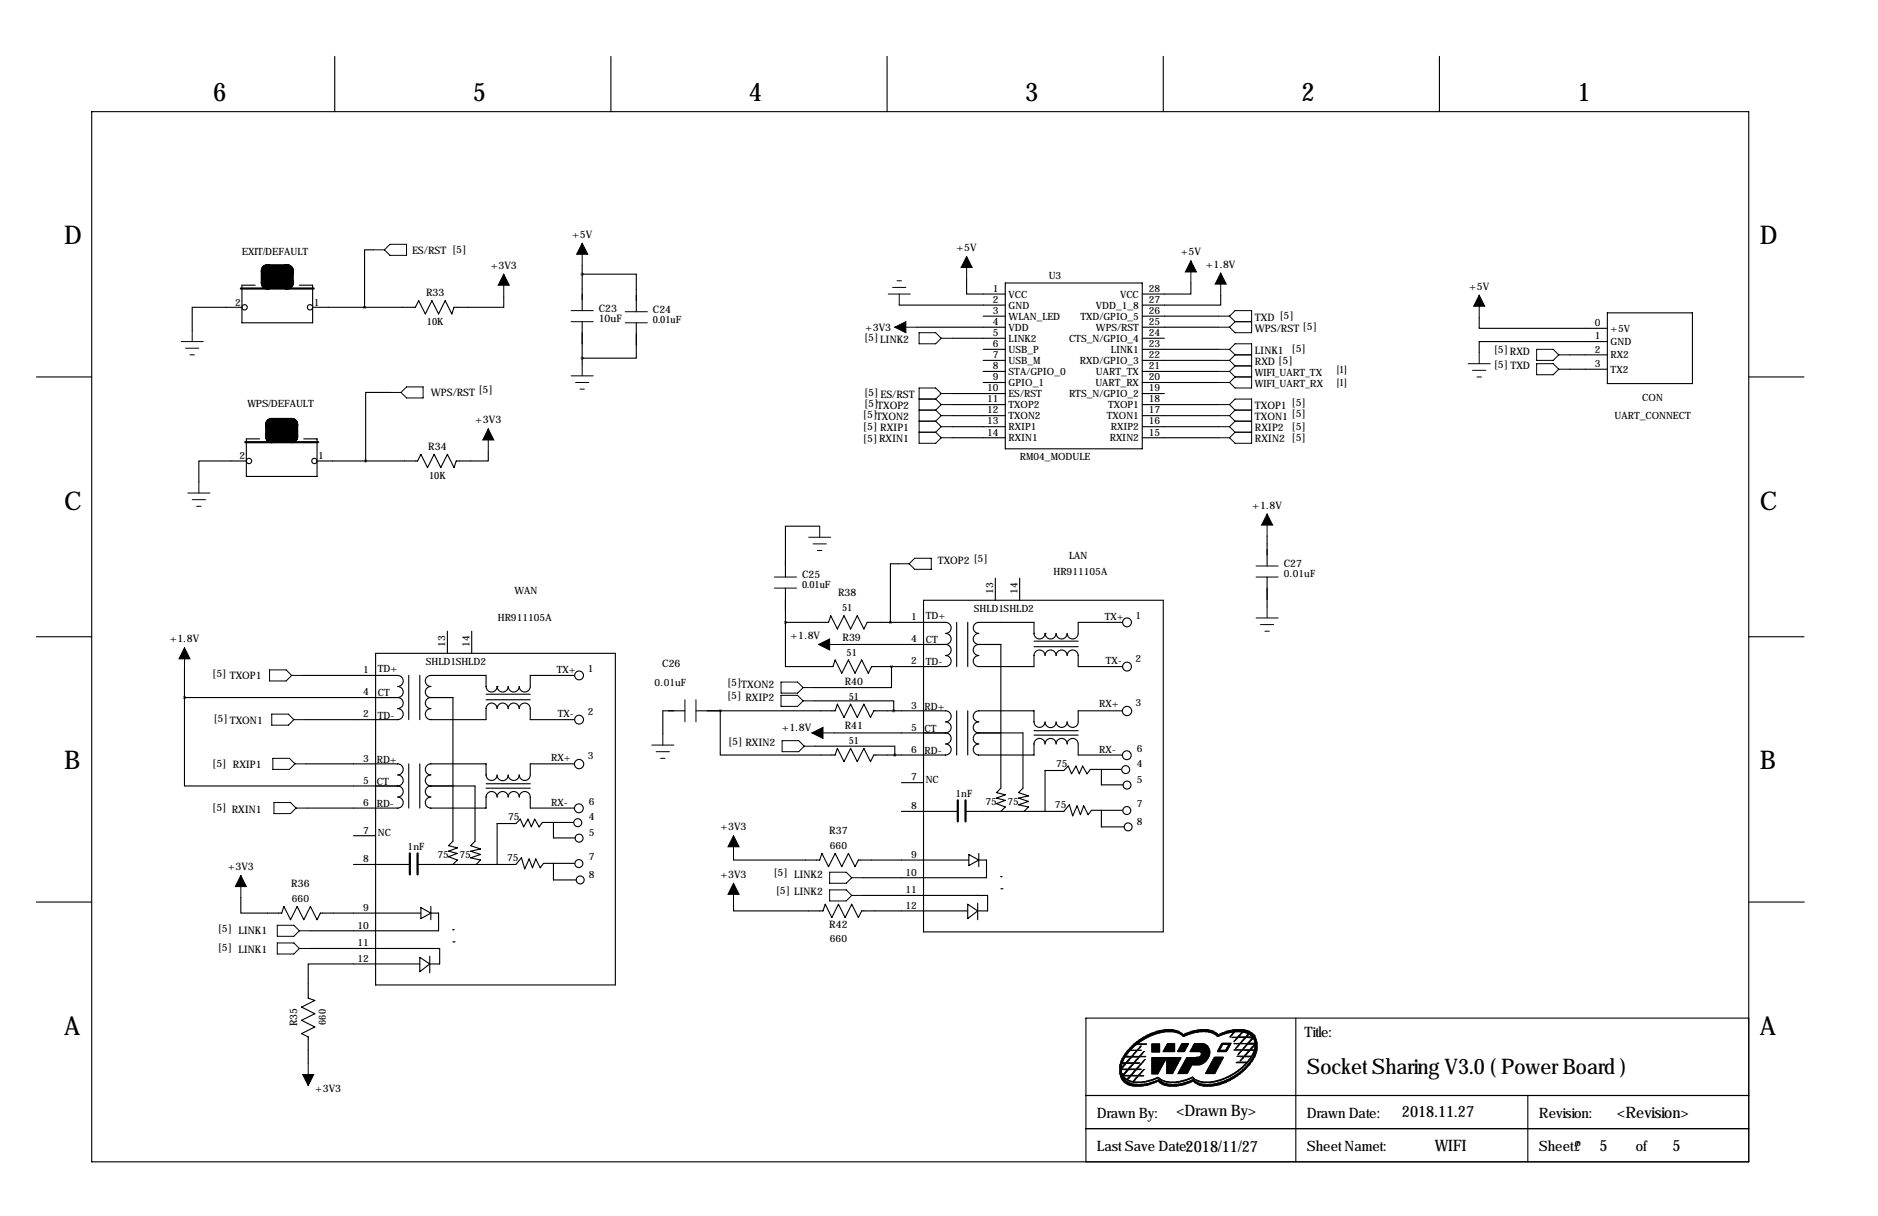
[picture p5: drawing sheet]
<svg xmlns="http://www.w3.org/2000/svg" width="432mm" height="279mm" viewBox="0 0 432 279" stroke-linecap="round" stroke-linejoin="round" font-family="sans-serif">
<defs><g id="words">
<g font-size="5.9">
<text x="49" y="23.1">6</text>
<text x="108.7" y="23.1">5</text>
<text x="172.2" y="23.1">4</text>
<text x="235.7" y="23.1">3</text>
<text x="299.2" y="23.1">2</text>
<text x="362.7" y="23.1">1</text>
<text x="14.7" y="56.1">D</text>
<text x="404.6" y="56.1">D</text>
<text x="14.7" y="117.1">C</text>
<text x="404.6" y="117.1">C</text>
<text x="14.7" y="176.8">B</text>
<text x="404.6" y="176.8">B</text>
<text x="14.7" y="237.7">A</text>
<text x="404.6" y="237.7">A</text>
</g>
<text font-size="4.9" x="300.5" y="246.8">Socket Sharing V3.0 ( Power Board )</text>
<g font-size="3.6">
<text x="270.5" y="256.5">&lt;Drawn By&gt;</text>
<text x="322.3" y="256.7">2018.11.27</text>
<text x="371.9" y="257">&lt;Revision&gt;</text>
<text x="329.9" y="264.4">W</text>
<text x="333" y="264.4">IFI</text>
<text x="367.8" y="264.4">5</text>
<text x="384.6" y="264.4">5</text>
</g>
<g font-size="3.3">
<text x="300" y="238.3">Title:</text>
<text x="252.2" y="256.8">Drawn By:</text>
<text x="300.5" y="256.8">Drawn Date:</text>
<text x="353.8" y="256.8">Revision:</text>
<text x="252.2" y="264.4">Last Save Date:2018/11/27</text>
<text x="300.5" y="264.4">Sheet Namet:</text>
<text x="353.8" y="264.4">Sheet£º</text>
<text x="376.1" y="264.4">of</text>
</g>
<g font-size="2.4">
<text x="94.7" y="58.4">ES/RST [5]</text>
<text x="131.5" y="54.6">+5V</text>
<text x="219.9" y="57.7">+5V</text>
<text x="271.5" y="58.7">+5V</text>
<text x="112.8" y="61.7">+3V3</text>
<text x="277.3" y="61.5">+1.8V</text>
<text x="98" y="68.1">R33</text>
<text x="137.7" y="71.6">C23</text>
<text x="150.1" y="71.9">C24</text>
<text x="337.8" y="66.5">+5V</text>
<text x="137.7" y="74.1">10uF</text>
<text x="198.9" y="75.9">+3V3</text>
<text x="288.5" y="73.7">TXD [5]</text>
<text x="288.5" y="76.2">WPS/RST [5]</text>
<text x="198.7" y="78.4">[5] LINK2</text>
<text x="288.5" y="81.3">LINK1</text>
<text x="288.5" y="83.8">RXD [5]</text>
<text x="297" y="80.9">[5]</text>
<text x="343.5" y="81.2">[5] RXD</text>
<text x="343.5" y="84.5">[5] TXD</text>
<text x="99.1" y="90.9">WPS/RST</text>
<text x="110" y="90.3">[5]</text>
<text x="198.7" y="91.1">[5] ES/RST</text>
<text x="198.7" y="93.6">[5]TXOP2</text>
<text x="288.5" y="94">TXOP1</text>
<text x="297" y="93.4">[5]</text>
<text x="297" y="95.9">[5]</text>
<text x="109.3" y="97.3">+3V3</text>
<text x="198.4" y="96.1">[5]TXON2</text>
<text x="198.4" y="98.7">[5] RXIP1</text>
<text x="198.4" y="101.5">[5] RXIN1</text>
<text x="288.5" y="96.5">TXON1</text>
<text x="288.5" y="99.1">RXIP2</text>
<text x="288.5" y="101.6">RXIN2 [5]</text>
<text x="297" y="98.7">[5]</text>
<text x="98.5" y="103.4">R34</text>
<text x="287.9" y="116.8">+1.8V</text>
<text x="215.6" y="129.5">TXOP2 [5]</text>
<text x="295.1" y="130.3">C27</text>
<text x="184.4" y="132.8">C25</text>
<text x="192.7" y="137">R38</text>
<text x="39" y="147.6">+1.8V</text>
<text x="181.8" y="146.8">+1.8V</text>
<text x="193.7" y="147.2">R39</text>
<text x="48.8" y="155.6">[5] TXOP1</text>
<text x="152.3" y="153.3">C26</text>
<text x="167.2" y="157.6">[5]TXON2</text>
<text x="167.2" y="160.7">[5] RXIP2</text>
<text x="194.2" y="157.4">R40</text>
<text x="49.1" y="166">[5] TXON1</text>
<text x="179.7" y="167.9">+1.8V</text>
<text x="194.2" y="167.5">R41</text>
<text x="167.4" y="171.1">[5] RXIN2</text>
<text x="48.8" y="176.2">[5] RXIP1</text>
<text x="48.8" y="186.3">[5] RXIN1</text>
<text x="165.7" y="190.8">+3V3</text>
<text x="190.7" y="191.7">R37</text>
<text x="52.4" y="199.9">+3V3</text>
<text x="67" y="203.8">R36</text>
<text x="165.7" y="201.7">+3V3</text>
<text x="177.8" y="201.3">[5] LINK2</text>
<text x="178.4" y="205.4">[5] LINK2</text>
<text x="50.1" y="214.3">[5] LINK1</text>
<text x="190.7" y="213.2">R42</text>
<text x="50.1" y="218.6">[5] LINK1</text>
<text x="68.3" y="235.8" transform="rotate(-90 68.3 235.8)">R35</text>
<text x="72.4" y="251">+3V3</text>
</g>
<g font-size="2.3">
<text x="55.6" y="58.7">EXIT/DEFAULT</text>
<text x="241.1" y="64">U3</text>
<text x="54.1" y="70.3">2</text>
<text x="72.1" y="70.3">1</text>
<text x="228.3" y="67.1">1</text>
<text x="228.3" y="69.6">2</text>
<text x="231.9" y="68.4">VCC</text>
<text x="231.9" y="70.9">GND</text>
<text x="252" y="70.9">VDD_1_8</text>
<text x="257.5" y="68.4">VCC</text>
<text x="264.2" y="67.1">28</text>
<text x="264.2" y="69.6">27</text>
<text x="98.2" y="74.7">10K</text>
<text x="150.1" y="74.2">0.01uF</text>
<text x="228.3" y="72.1">3</text>
<text x="228.3" y="74.7">4</text>
<text x="228.3" y="77.2">5</text>
<text x="231.9" y="73.5">WLAN_LED</text>
<text x="231.9" y="76">VDD</text>
<text x="248.4" y="73.5">TXD/GPIO_5</text>
<text x="252" y="76">WPS/RST</text>
<text x="264.2" y="72.1">26</text>
<text x="264.2" y="74.7">25</text>
<text x="264.2" y="77.2">24</text>
<text x="366.7" y="74.9">0</text>
<text x="366.7" y="78">1</text>
<text x="370.3" y="76.2">+5V</text>
<text x="228.3" y="79.8">6</text>
<text x="228.3" y="82.3">7</text>
<text x="231.9" y="78.5">LINK2</text>
<text x="231.9" y="81.1">USB_P</text>
<text x="231.9" y="83.6">USB_M</text>
<text x="245.8" y="78.5">CTS_N/GPIO_4</text>
<text x="248.3" y="83.6">RXD/GPIO_3</text>
<text x="255.4" y="81.1">LINK1</text>
<text x="264.2" y="79.8">23</text>
<text x="264.2" y="82.3">22</text>
<text x="366.7" y="81">2</text>
<text x="370.3" y="79.3">GND</text>
<text x="370.3" y="82.3">RX2</text>
<text x="227" y="89.9">10</text>
<text x="228.3" y="84.8">8</text>
<text x="228.3" y="87.4">9</text>
<text x="231.9" y="86.2">STA/GPIO_0</text>
<text x="231.9" y="88.7">GPIO_1</text>
<text x="251.9" y="88.7">UART_RX</text>
<text x="252" y="86.2">UART_TX</text>
<text x="264.2" y="84.8">21</text>
<text x="264.2" y="87.4">20</text>
<text x="264.2" y="89.9">19</text>
<text x="288.5" y="86.4">W</text>
<text x="288.5" y="88.9">W</text>
<text x="290.5" y="86.4">IFI_UART_TX</text>
<text x="290.5" y="88.9">IFI_UART_RX</text>
<text x="307.4" y="85.6">[1]</text>
<text x="307.4" y="88.7">[1]</text>
<text x="366.7" y="84.3">3</text>
<text x="370.3" y="85.6">TX2</text>
<text x="56.9" y="93.5">W</text>
<text x="58.8" y="93.5">PS/DEFAULT</text>
<text x="227" y="92.5">11</text>
<text x="227" y="95">12</text>
<text x="231.9" y="91.2">ES/RST</text>
<text x="231.9" y="93.8">TXOP2</text>
<text x="245.8" y="91.2">RTS_N/GPIO_2</text>
<text x="254.8" y="93.8">TXOP1</text>
<text x="264.2" y="92.5">18</text>
<text x="264.2" y="95">17</text>
<text x="377.6" y="92.2">CON</text>
<text x="227" y="97.5">13</text>
<text x="227" y="100.1">14</text>
<text x="231.9" y="96.3">TXON2</text>
<text x="231.9" y="98.8">RXIP1</text>
<text x="231.9" y="101.4">RXIN1</text>
<text x="254.5" y="96.3">TXON1</text>
<text x="255.2" y="101.4">RXIN2</text>
<text x="255.4" y="98.8">RXIP2</text>
<text x="264.2" y="97.5">16</text>
<text x="264.2" y="100.1">15</text>
<text x="371.2" y="96.4">UART_CONNECT</text>
<text x="55.1" y="105.6">2</text>
<text x="73.2" y="105.6">1</text>
<text x="234.5" y="105.8">RM04_MODULE</text>
<text x="98.7" y="110">10K</text>
<text x="245.8" y="128.5">LAN</text>
<text x="118.3" y="136.4">WAN</text>
<text x="184.4" y="135.1">0.01uF</text>
<text x="228.3" y="136.4" transform="rotate(-90 228.3 136.4)">13</text>
<text x="233.9" y="136.4" transform="rotate(-90 233.9 136.4)">14</text>
<text x="242.2" y="132.2">HR911105A</text>
<text x="295.1" y="132.7">0.01uF</text>
<text x="114.5" y="142.6">HR911105A</text>
<text x="193.6" y="140.5">51</text>
<text x="209.5" y="142.5">1</text>
<text x="212.9" y="142.2">TD+</text>
<text x="223.9" y="140.5">SHLD1SHLD2</text>
<text x="254" y="142.5">TX+</text>
<text x="261.1" y="142.2">1</text>
<text x="102.4" y="148.6" transform="rotate(-90 102.4 148.6)">13</text>
<text x="107.9" y="148.6" transform="rotate(-90 107.9 148.6)">14</text>
<text x="209.5" y="147.6">4</text>
<text x="212.9" y="147.8">CT</text>
<text x="83.5" y="154.7">1</text>
<text x="86.9" y="154.4">TD+</text>
<text x="97.9" y="152.7">SHLD1SHLD2</text>
<text x="128" y="154.7">TX+</text>
<text x="135.1" y="154.4">1</text>
<text x="194.6" y="150.6">51</text>
<text x="209.5" y="152.7">2</text>
<text x="212.9" y="152.9">TD-</text>
<text x="254.3" y="152.7">TX-</text>
<text x="261.1" y="152.1">2</text>
<text x="83.5" y="159.8">4</text>
<text x="86.9" y="160">CT</text>
<text x="150.5" y="157.7">0.01uF</text>
<text x="195.2" y="160.8">51</text>
<text x="83.5" y="164.8">2</text>
<text x="86.9" y="165.1">TD-</text>
<text x="128.3" y="164.8">TX-</text>
<text x="135.1" y="164.3">2</text>
<text x="209.5" y="162.8">3</text>
<text x="209.5" y="167.9">5</text>
<text x="212.6" y="163.1">RD+</text>
<text x="252.7" y="162.6">RX+</text>
<text x="261.1" y="162.3">3</text>
<text x="195.2" y="170.9">51</text>
<text x="209.5" y="173">6</text>
<text x="212.6" y="168.1">CT</text>
<text x="212.6" y="173.2">RD-</text>
<text x="252.7" y="173">RX-</text>
<text x="261.4" y="172.7">6</text>
<text x="83.5" y="175">3</text>
<text x="86.6" y="175.3">RD+</text>
<text x="126.7" y="174.8">RX+</text>
<text x="135.1" y="174.5">3</text>
<text x="209.5" y="179.3">7</text>
<text x="212.9" y="179.8">NC</text>
<text x="242.8" y="176.3">75</text>
<text x="261.4" y="176.3">4</text>
<text x="261.4" y="179.8">5</text>
<text x="83.5" y="180.1">5</text>
<text x="83.5" y="185.2">6</text>
<text x="86.6" y="180.3">CT</text>
<text x="86.6" y="185.4">RD-</text>
<text x="126.7" y="185.2">RX-</text>
<text x="135.4" y="184.9">6</text>
<text x="209.5" y="185.9">8</text>
<text x="219.7" y="183.1">1nF</text>
<text x="226.6" y="184.9">75</text>
<text x="231.6" y="184.9">75</text>
<text x="242.6" y="185.7">75</text>
<text x="261.4" y="185.4">7</text>
<text x="83.5" y="191.5">7</text>
<text x="116.8" y="188.5">75</text>
<text x="135.4" y="188.5">4</text>
<text x="261.4" y="189.5">8</text>
<text x="86.9" y="192">NC</text>
<text x="93.7" y="195.3">1nF</text>
<text x="100.6" y="197.1">75</text>
<text x="105.7" y="197.1">75</text>
<text x="116.6" y="197.9">75</text>
<text x="135.4" y="192">5</text>
<text x="135.4" y="197.6">7</text>
<text x="190.8" y="195.1">660</text>
<text x="209.5" y="197.1">9</text>
<text x="83.5" y="198.1">8</text>
<text x="135.4" y="201.7">8</text>
<text x="208.2" y="201.2">10</text>
<text x="67.1" y="207.3">660</text>
<text x="83.5" y="209.3">9</text>
<text x="208.2" y="205.2">11</text>
<text x="208.2" y="208.8">12</text>
<text x="82.2" y="213.4">10</text>
<text x="82.2" y="217.4">11</text>
<text x="82.2" y="221">12</text>
<text x="190.8" y="216.4">660</text>
<text x="74.9" y="235.5" transform="rotate(-90 74.9 235.5)">660</text>
</g>
</g></defs>
<g fill="none" stroke="#000" stroke-width=".25">
<path d="M77 13v12.7M140.5 13v12.7M204 13v12.7M267.5 13v12.7M331 13v12.7M21.1 25.7h381v241.3h-381zM85.9 57.4h-2.1v13.2M55.6 70.6h-11.4v5.3M58.7 65.5h-3.1v8.7h16.3v-8.7h-3.1M115.8 68.1v2.5h-11.4l-.5 1.5-1.5-3-1.6 3-1.5-3-1.5 3-1.5-3-.8 1.5h-23.6M133.9 63h12.4v8.6M133.9 61v10.4"/>
<path d="M133.9 73.9v9.9M146.3 74.2v8.1h-12.4M206.8 70.1h24.3M210.8 75.2h20.3M218.9 77.7h12.2M222.2 64v3.6h8.9M226.1 72.6h5M231.1 65h31.5v38.1h-31.5zM262.6 72.6h17.6M262.6 75.2h17.6M262.6 77.7h5.1M273.8 65v2.6h-11.2"/>
<path d="M280.7 67.8v2.3h-18.1M340.1 72.9v2.5h29.5M369.6 78.5h-29.5v2.5M369.6 71.9h19.5v16.2h-19.5zM8.4 86.6h12.7M89.7 90.2h-5.6v15.7M218.9 90.4h12.2M218.9 93h12.2M218.9 95.5h12.2M218.9 98h12.2M226.1 80.3h5M226.1 82.8h5"/>
<path d="M226.1 85.3h5M226.1 87.9h5M262.6 80.3h17.6M262.6 82.8h17.6M262.6 85.3h17.6M262.6 87.9h17.6M262.6 90.4h5.1M262.6 93h17.6M262.6 95.5h17.6M262.6 98h17.6M360.9 81.5h8.7M360.9 84.8h8.7"/>
<path d="M402.1 86.6h12.7M56.6 105.9h-10.9v4.8M59.7 100.8h-3.1v8.7h16.3v-8.7h-3.1M112.3 103.6v2.3h-7.4l-.5 1.5-1.5-3-1.6 3-1.5-3-1.5 3-1.5-3-.8 1.5h-23.1M218.9 100.6h12.2M262.6 100.6h17.6M180.6 135.1v7.9M188.5 120.9h-7.9v11.7M206.5 129.5h-1.8v13.5M212.3 137.9h55.2v76.2h-55.2zM228.9 132.8v5.1M234.4 132.8v5.1"/>
<path d="M291.3 123.2v6.8M291.3 132.6v6.8M8.4 146.3h12.7M42.4 153.9v6.4M69.6 155.2h21.8a1.27 1.27 0 0 1 1.3 1.3 1.27 1.27 0 0 1-1.3 1.2 1.27 1.27 0 0 1 1.3 1.3 1.27 1.27 0 0 1-1.3 1.3M86.4 150.1h55.1v76.2h-55.1zM94 155.2v10.2M96.5 155.2v10.2M102.9 145v5.1M108.5 145v5.1M111.8 159.5h10.1M114.3 157.7a1.27 1.27 0 0 1-1.3 1.3 1.27 1.27 0 0 1-1.2-1.3v-2.5h-12.7a1.27 1.27 0 0 0-1.3 1.3 1.27 1.27 0 0 0 1.3 1.2 1.27 1.27 0 0 0-1.3 1.3 1.27 1.27 0 0 0 1.3 1.3"/>
<path d="M114.3 157.7h.1M132.1 155.2h-10.2v2.5a1.27 1.27 0 0 1-1.2 1.3 1.27 1.27 0 0 1-1.3-1.3 1.27 1.27 0 0 1-1.3 1.3 1.27 1.27 0 0 1-1.3-1.3 1.27 1.27 0 0 1-1.2 1.3 1.27 1.27 0 0 1-1.3-1.3M180.6 143h9.9l.5-1.5 1.5 3 1.6-3 1.5 3 1.5-3 1.5 3 .8-1.5h18a1.27 1.27 0 0 1 1.3 1.3 1.27 1.27 0 0 1-1.3 1.2 1.27 1.27 0 0 1 1.3 1.3 1.27 1.27 0 0 1-1.3 1.3M180.6 143v10.2h10.9l.5-1.6 1.5 3.1 1.6-3.1 1.5 3.1 1.5-3.1 1.5 3.1 .8-1.5h17a1.27 1.27 0 0 0 1.3-1.3 1.27 1.27 0 0 0-1.3-1.3 1.27 1.27 0 0 0 1.3-1.2 1.27 1.27 0 0 0-1.3-1.3M193.3 148.1h24.1M205 153.2v4.8h-17.8M220 143v10.2M222.5 143v10.2M225 148.1a1.27 1.27 0 0 0-1.2 1.3 1.27 1.27 0 0 0 1.2 1.2 1.27 1.27 0 0 0-1.2 1.3 1.27 1.27 0 0 0 1.2 1.3h12.7v-2.6a1.27 1.27 0 0 1 1.3-1.2 1.27 1.27 0 0 1 1.3 1.2 1.27 1.27 0 0 1 1.3-1.2 1.27 1.27 0 0 1 1.2 1.2 1.27 1.27 0 0 1 1.3-1.2 1.27 1.27 0 0 1 1.3 1.2 1.27 1.27 0 0 1 1.2-1.2 1.27 1.27 0 0 1 1.3 1.2v2.6h10.2M225 148.1h5.1v33l-1 1 2 .5-2 .8 2 .5-2 .8 2 .7-1 1M237.7 147.3h10.2M237.7 148.6h10.2"/>
<path d="M240.3 145.5a1.27 1.27 0 0 1-1.3 1.3 1.27 1.27 0 0 1-1.3-1.3v-2.5h-12.7a1.27 1.27 0 0 0-1.2 1.3 1.27 1.27 0 0 0 1.2 1.2 1.27 1.27 0 0 0-1.2 1.3 1.27 1.27 0 0 0 1.2 1.3M240.3 145.5h.1M258.1 143h-10.2v2.5a1.27 1.27 0 0 1-1.3 1.3 1.27 1.27 0 0 1-1.2-1.3 1.27 1.27 0 0 1-1.3 1.3 1.27 1.27 0 0 1-1.3-1.3 1.27 1.27 0 0 1-1.2 1.3 1.27 1.27 0 0 1-1.3-1.3M402.1 146.3h12.7M42.4 160.3v20.3h49M42.4 160.3h49M70.4 175.5h21a1.27 1.27 0 0 1 1.3 1.3 1.27 1.27 0 0 1-1.3 1.3 1.27 1.27 0 0 1 1.3 1.2 1.27 1.27 0 0 1-1.3 1.3M91.4 160.3a1.27 1.27 0 0 1 1.3 1.2 1.27 1.27 0 0 1-1.3 1.3 1.27 1.27 0 0 1 1.3 1.3 1.27 1.27 0 0 1-1.3 1.3h-21.3M94 175.5v10.2M96.5 175.5v10.2M99.1 160.3a1.27 1.27 0 0 0-1.3 1.2 1.27 1.27 0 0 0 1.3 1.3 1.27 1.27 0 0 0-1.3 1.3 1.27 1.27 0 0 0 1.3 1.3h12.7v-2.6a1.27 1.27 0 0 1 1.2-1.3 1.27 1.27 0 0 1 1.3 1.3 1.27 1.27 0 0 1 1.3-1.3 1.27 1.27 0 0 1 1.2 1.3 1.27 1.27 0 0 1 1.3-1.3 1.27 1.27 0 0 1 1.3 1.3 1.27 1.27 0 0 1 1.2-1.3 1.27 1.27 0 0 1 1.3 1.3v2.6h10.2M99.1 160.3h5v33l-1 1 2.1 .5-2.1 .8 2.1 .5-2.1 .7 2.1 .8-1.1 1"/>
<path d="M111.8 160.8h10.1M132.1 175.5h-10.2v2.6a1.27 1.27 0 0 1-1.2 1.2 1.27 1.27 0 0 1-1.3-1.2 1.27 1.27 0 0 1-1.3 1.2 1.27 1.27 0 0 1-1.3-1.2 1.27 1.27 0 0 1-1.3 1.3 1.27 1.27 0 0 1-1.2-1.3 1.27 1.27 0 0 1-1.3 1.2 1.27 1.27 0 0 1-1.2-1.2v-2.6h-12.7a1.27 1.27 0 0 0-1.3 1.3 1.27 1.27 0 0 0 1.3 1.3 1.27 1.27 0 0 0-1.3 1.2 1.27 1.27 0 0 0 1.3 1.3M157.5 163.3h-5.1v5.4M160 163.3h32l.5-1.5 1.6 3 1.5-3 1.5 3 1.5-3 1.6 3 .7-1.5h16.5a1.27 1.27 0 0 1 1.3 1.3 1.27 1.27 0 0 1-1.3 1.3 1.27 1.27 0 0 1 1.3 1.2 1.27 1.27 0 0 1-1.3 1.3M165.6 163.3v10.2h26.4l.5-1.5 1.6 3 1.5-3 1.5 3 1.5-3 1.6 3 .7-1.5h16.5a1.27 1.27 0 0 0 1.3-1.3 1.27 1.27 0 0 0-1.3-1.3 1.27 1.27 0 0 0 1.3-1.2 1.27 1.27 0 0 0-1.3-1.3M187.2 161h18.3v2.3M187.5 171.4h18.2v2.1M191.8 168.4h25.6M207.3 179.8h5M220 163.3v10.2M222.5 163.3v10.2M225 168.4a1.27 1.27 0 0 0-1.2 1.3 1.27 1.27 0 0 0 1.2 1.2 1.27 1.27 0 0 0-1.2 1.3 1.27 1.27 0 0 0 1.2 1.3h12.7v-2.6a1.27 1.27 0 0 1 1.3-1.2 1.27 1.27 0 0 1 1.3 1.2 1.27 1.27 0 0 1 1.3-1.2 1.27 1.27 0 0 1 1.2 1.2 1.27 1.27 0 0 1 1.3-1.2 1.27 1.27 0 0 1 1.3 1.2 1.27 1.27 0 0 1 1.2-1.2 1.27 1.27 0 0 1 1.3 1.2v2.6h10.2"/>
<path d="M225 168.4h10.2v12.7l-1 1 2.3 .8-2.3 .5 2.3 .7-2.3 .8 2.3 .5-1 1M237.7 167.9h10.2M237.7 168.9h10.2M240.3 165.9a1.27 1.27 0 0 1-1.3 1.2 1.27 1.27 0 0 1-1.3-1.2v-2.6h-12.7a1.27 1.27 0 0 0-1.2 1.3 1.27 1.27 0 0 0 1.2 1.3 1.27 1.27 0 0 0-1.2 1.2 1.27 1.27 0 0 0 1.2 1.3M240.3 165.9a1.27 1.27 0 0 0 1.3 1.3 1.27 1.27 0 0 0 1.2-1.3M253.2 176.8v3.5h5.1M257.8 176.8h-7.1l-.8 1-1-1.8-.7 1.8-.8-1.8-1 1.8-.8-1.8-1 1h-4.3v9.4M258.1 163.3h-10.2v2.6a1.27 1.27 0 0 1-1.3 1.2 1.27 1.27 0 0 1-1.2-1.2 1.27 1.27 0 0 1-1.3 1.2 1.27 1.27 0 0 1-1.3-1.2M81.3 198.6h12.7M81.3 192h5.1M91.4 180.6a1.27 1.27 0 0 1 1.3 1.3 1.27 1.27 0 0 1-1.3 1.2 1.27 1.27 0 0 1 1.3 1.3 1.27 1.27 0 0 1-1.3 1.3h-20.8M99.1 180.6a1.27 1.27 0 0 0-1.3 1.3 1.27 1.27 0 0 0 1.3 1.2 1.27 1.27 0 0 0-1.3 1.3 1.27 1.27 0 0 0 1.3 1.3h12.7v-2.6a1.27 1.27 0 0 1 1.2-1.2 1.27 1.27 0 0 1 1.3 1.2 1.27 1.27 0 0 1 1.3-1.2 1.27 1.27 0 0 1 1.2 1.2 1.27 1.27 0 0 1 1.3-1.2 1.27 1.27 0 0 1 1.3 1.2 1.27 1.27 0 0 1 1.2-1.2 1.27 1.27 0 0 1 1.3 1.2v2.6h10.2"/>
<path d="M99.1 180.6h10.1v12.7l-1 1 2.3 .8-2.3 .5 2.3 .7-2.3 .8 2.3 .5-1 1M111.8 180.1h10.1M111.8 181.1h10.1M127.3 189v3.5h5M127.3 198.4v3.8h5.3M131.8 189h-7.1l-.7 1-1.1-1.8-.7 1.8-.8-1.8-1 1.8-.8-1.8-1 1h-4.3v9.4M132.1 198.4h-7.1l-.8 1-1-2-.8 2-.7-2-1.1 2.2-.7-2.5-1.3 1.5h-22.6M168.7 197.1v.5h19.8l.5-1.5 1.5 3 1.5-3 1.5 3 1.6-3 1.5 3 .8-1.5h25.4M207.3 186.4h12.7M222.8 196.3l2.2 1.3-2.2 1.3zM225 197.6h1.8v4.1h-28.4M225 196.1v3"/>
<path d="M253.2 186.2v3.8h5.4M258.1 186.2h-7.1l-.8 1-1-2-.8 2-.8-2-1 2.3-.7-2.6-1.3 1.5h-22.6M8.4 207.3h12.7M55.4 206.2v3.6h9.4l.5-1.5 1.5 3 1.5-3 1.5 3 1.6-3 1.5 3 .8-1.5h23.1M71.4 217.9h29.7v3.6h-2.3M96.5 220l2.3 1.5-2.3 1.8zM96.8 208.5l2.3 1.3-2.3 1.3zM98.8 219.7v3.8M99.1 209.8h1.7v4.1h-29.4M99.1 208.3v3M104.1 213.6h.1M104.1 216.4h.1"/>
<path d="M104.4 216.4h.1M168.7 208v1.3h20.5l.5-1.5 1.6 3 1.5-3 1.5 3 1.5-3 1.6 3 .7-1.5h24.4M198.4 205.7h28.7v3.6h-2.3M222.5 207.8l2.3 1.5-2.3 1.8zM224.8 207.5v3.8M230.1 201.4h.1M230.1 204.2h.1M230.4 204.2h.1M402.1 207.3h12.7M96.5 221.5h-25.6v7.9l1.5 .5-3.1 1.5 3.1 1.5-3.1 1.5 3.1 1.6-3.1 1.5 1.6 .8v6M297.9 233.9v33.1M402.1 233.9h-152.4v33.1"/>
<path d="M249.7 259.3h152.4M249.7 251.7h152.4M351.3 251.7v15.3"/>
<circle cx="56.2" cy="70.6" r=".61"/>
<circle cx="71.3" cy="70.6" r=".61"/>
<circle cx="57.3" cy="105.9" r=".61"/>
<circle cx="72.3" cy="105.9" r=".61"/>
<circle cx="133.1" cy="155.2" r="1.02"/>
<circle cx="259.1" cy="153.2" r="1.02"/>
<circle cx="259.1" cy="143" r="1.02"/>
<circle cx="133.1" cy="165.4" r="1.02"/>
<circle cx="133.1" cy="175.6" r="1.07"/>
<circle cx="258.8" cy="176.8" r=".91"/>
<circle cx="259.1" cy="173.5" r="1.02"/>
<circle cx="259.1" cy="163.4" r="1.07"/>
<circle cx="132.8" cy="189" r=".91"/>
<circle cx="133.1" cy="185.7" r="1.02"/>
<circle cx="133.1" cy="198.4" r=".91"/>
<circle cx="133.1" cy="192.6" r=".91"/>
<circle cx="259.1" cy="186.2" r=".91"/>
<circle cx="259.1" cy="180.4" r=".91"/>
<circle cx="259.4" cy="190" r=".91"/>
<circle cx="133.4" cy="202.2" r=".91"/>
</g>
<g fill="none" stroke="#000" stroke-width=".23">
<path d="M85.9 57.4h2.5M88.4 57.4l1.3-1.3h3.8v2.6h-3.8zM133.9 55.9v5.1M222.2 58.9v5.1M273.8 59.9v5.1M41.7 78.5h5M44.2 75.9v2.6M115.8 63v5.1M131.3 71.4h5.1M131.3 73.9h5.1M143.8 71.6h5M143.8 74.2h5"/>
<path d="M204.2 67.6h5.1M205.2 66h3.1M205.7 75.2h5.1M206.2 64.5h1.1M206.8 67.6v2.5M211.3 76.5h3.8l1.3 1.2-1.3 1.3h-3.8zM216.4 77.7h2.5M280.2 75.2h2.5M280.2 72.6h2.5M280.7 62.7v5.1M282.7 72.6l1.3-1.2h3.8v5.1h-3.8l-1.3-1.3M282.7 72.6l1.3 1.3"/>
<path d="M284 73.9h3.8M284 73.9l-1.3 1.3M340.1 67.8v5.1M42.7 80h3M43.7 81.5h1M89.7 90.2h2.5M92.2 90.2l1.3-1.3h3.8v2.5h-3.8zM112.3 98.6v5M131.3 86.4h5.1M132.3 87.9h3.1M133.3 89.4h1.1M133.9 83.8v2.6"/>
<path d="M211.3 91.7h3.8M211.3 94.2h3.8M211.3 96.8h3.8M211.3 99.3h3.8M215.1 91.7l1.3 1.3M215.1 94.2l1.3 1.3M215.1 96.8l1.3 1.2M215.1 99.3l1.3 1.3M216.4 90.4l-1.3-1.2h-3.8v12.7h3.8l1.3-1.3M216.4 90.4h2.5M216.4 90.4l-1.3 1.3M216.4 93h2.5"/>
<path d="M216.4 93l-1.3 1.2M216.4 95.5h2.5M216.4 95.5l-1.3 1.3M216.4 98h2.5M216.4 98l-1.3 1.3M280.2 87.9h2.5M280.2 93h2.5M280.2 95.5h2.5M280.2 98h2.5M280.2 80.3h2.5M280.2 82.8h2.5M280.2 85.3h2.5"/>
<path d="M282.7 80.3l1.3-1.3h3.8v10.2h-3.8l-1.3-1.3M282.7 93l1.3-1.3h3.8v10.2h-3.8l-1.3-1.3M282.7 80.3l1.3 1.2M282.7 82.8l1.3 1.3M282.7 85.3l1.3 1.3M282.7 93l1.3 1.2M282.7 95.5l1.3 1.3M282.7 98l1.3 1.3M284 81.5h3.8M284 94.2h3.8M284 96.8h3.8M284 99.3h3.8"/>
<path d="M284 84.1h3.8M284 81.5l-1.3 1.3M284 86.6h3.8M284 84.1l-1.3 1.2M284 86.6l-1.3 1.3M284 94.2l-1.3 1.3M284 96.8l-1.3 1.2M284 99.3l-1.3 1.3M337.6 83.6h5M338.6 85.1h3M339.6 86.6h1M340.1 81v2.6"/>
<path d="M353.3 80.3h3.8l1.3 1.2-1.3 1.3h-3.8zM353.3 83.6h3.8l1.3 1.2-1.3 1.3h-3.8zM358.4 81.5h2.5M358.4 84.8h2.5M43.2 113.3h5.1M44.2 114.8h3M45.2 116.3h1M45.7 110.7v2.6M216.4 100.6h2.5M280.2 100.6h2.5M291.3 118.1v5.1M178.1 132.6h5"/>
<path d="M178.1 135.1h5M185.9 123.4h5.1M186.9 125h3.1M188 126.5h1M188.5 120.9v2.5M206.5 129.5h2.5M210.3 128.3h3.8v2.5h-3.8l-1.3-1.3zM288.8 132.6h5.1M288.8 130h5.1M291.3 139.4v2.6M42.4 148.8v5.1M62 153.9h3.8l1.3 1.3-1.3 1.3h-3.8z"/>
<path d="M67.1 155.2h2.5M179.6 156.7h3.8l1.3 1.3-1.3 1.3h-3.8zM179.6 159.8h3.8l1.3 1.2-1.3 1.3h-3.8zM184.7 158h2.5M188.2 148.1h5.1M288.8 142h5.1M289.8 143.5h3.1M290.8 145h1M62.5 164.1h3.8l1.3 1.3-1.3 1.2h-3.8zM62.7 174.2h3.8l1.3 1.3-1.3 1.3h-3.8zM67.6 165.4h2.5M67.8 175.5h2.6"/>
<path d="M149.9 171.2h5M150.9 172.7h3M151.9 174.2h1M152.4 168.7v2.5M157.5 160.8v5.1M160 160.8v5.1M179.8 170.2h3.8l1.3 1.2-1.3 1.3h-3.8zM184.7 161h2.5M184.9 171.4h2.6M186.7 168.4h5.1M63 184.4h3.8l1.3 1.3-1.3 1.2h-3.8zM68.1 185.7h2.5"/>
<path d="M168.7 192v5.1M55.4 201.2v5M63.8 216.7h3.8l1.2 1.2-1.2 1.3h-3.8zM63.8 212.6h3.8l1.2 1.3-1.2 1.2h-3.8zM68.8 217.9h2.6M68.8 213.9h2.6M168.7 202.9v5.1M190.8 200.4h3.8l1.2 1.3-1.2 1.2h-3.8zM190.8 204.5h3.8l1.2 1.2-1.2 1.3h-3.8zM195.8 201.7h2.6M195.8 205.7h2.6M260.6 240h3"/>
<path d="M260.6 239.9h3M260.7 239.8h2.9M260.9 239.8h.7M260.9 239.7h.9M261 239.6h.9M261.2 239.5h.7M261.2 239.5h.9M261.3 239.4h.9M261.4 239.3h.9M261.5 239.2h.9M261.7 239.2h.8M261.8 239.1h.9"/>
<path d="M261.8 239h1M261.9 238.9h1M262 238.9h1.1M262.1 238.8h1M262.3 238.7h1M262.4 238.6h1M262.5 238.6h1.1M262.8 238.3h1.3M263 238.3h1.2M263.2 238.2h1.2M263.3 238.1h1.2M263.7 237.8h1.4"/>
<path d="M263.8 237.8h1.5M263.9 238.4l-1.3 .1M264.1 237.7h1.4M264.2 237.6h1.5M264.7 237.4h1.9M264.8 240h1.8M264.8 239.9h1.8M264.8 239.8h1.8M264.9 237.3h2M264.9 237.9l-1.5 .1M265.1 237.2h2.2M265.3 237.2h2.4"/>
<path d="M265.6 237.1h5.6M265.8 237h5.3M265.9 236.9h5.2M266.2 236.9h4.7M266.3 237.5h-1.9M266.5 236.8h4.1M266.9 236.7h3.5M267.4 236.6h2.6M267.8 236.6h1.9M268.3 240h1.8M268.3 239.9h1.8M268.4 239.8h1.7"/>
<path d="M268.5 239.8h1.6M269.9 237.2h1.4M270.3 237.2h1.2M270.6 237.3h1M270.8 237.4h1M271.1 237.5h.7M271.4 237.6h.5M271.5 237.7h1.9M271.6 240h1.6M271.6 237.8h1.6M271.7 239.9h1.6M271.7 239.8h1.6"/>
<path d="M271.7 237.8h1.3M271.8 237.9h.9M272 238.1h.4M272 238.2h.2M272.2 237.6h1.4M272.6 237.4h1.8M272.9 237.3h1.8M273.1 237.2h2M273.4 237.2h2.2M273.6 237.1h2.9M273.8 237h5.3M273.9 236.9h5.2"/>
<path d="M274.1 237.5h-1.7M274.2 236.9h4.7M274.5 240h2.8M274.6 239.9h2.5M274.6 239.8h2.4M274.6 236.8h4.1M274.6 239.8h2.1M274.9 236.7h3.6M275.3 236.6h2.7M275.8 236.6h2M277 237.1h2.2M277.8 237.2h1.6"/>
<path d="M278.2 237.2h1.4M278.4 237.3h1.3M278.7 237.4h1.1M278.9 237.5h1M279.2 237.6h.8M279.3 237.7h2M279.5 237.8h1.6M279.6 237.8h1.3M279.7 237.9h1M279.8 238.1h.5M279.9 238.2h.3M280.3 237.6h1.2"/>
<path d="M280.7 240h2.3M280.7 237.4h1.6M280.8 239.9h2.2M280.8 239.8h2.3M280.9 239.8h2.2M281 239.7h2.1M281 237.3h1.7M281.2 237.2h1.9M281.4 237.2h2.1M281.6 237.1h5.9M281.8 237h5.5M281.9 236.9h5.4"/>
<path d="M282 237.5h-1.5M282.2 236.9h4.9M282.5 236.8h4.4M282.8 238.3h.1M282.8 238.2h.2M282.8 236.7h3.8M282.9 238.1h.2M283.1 237.8h.2M283.2 237.8h.2M283.2 237.7h.2M283.2 237.9l-.2 .1M283.3 238.4h5.4"/>
<path d="M283.3 238.3h5.4M283.3 237.6h.1M283.3 236.6h3M283.5 237.4h.2M283.6 237.5h-.3M283.6 237.3h.1M283.6 236.6h2.5M283.6 237.2h.2M283.7 239.8h5.4M283.7 239.4h.1M283.7 239.3h.1M283.7 237.2h.2"/>
<path d="M283.8 239.2h.1M283.8 239.2h.2M283.9 239.1h.1M283.9 239h.2M284 238.9h.2M284.1 238.9h.2M284.2 238.8h.1M284.2 238.7h.2M284.2 238.6h.3M284.3 238.6h.2M284.5 238.3h4.1M284.7 238.2h.2"/>
<path d="M284.7 238.1h.2M284.8 240h.2M284.9 239.9h.2M284.9 237.8h.3M285 237.8h.2M285.1 239.7h.2M285.1 237.9l-.3 .1M285.1 237.7h.1M285.1 239.6h.3M285.1 237.6h.2M285.2 239.5h.3M285.3 239.5h.2"/>
<path d="M285.3 237.4h.2M285.4 239.4h.1M285.4 237.3h.2M285.4 239.3h.2M285.4 237.2h.3M285.5 237.5h-.3M285.5 239.2h.2M285.5 239.2h.3M285.5 237.2h2.1M285.6 239.1h.3M285.7 239h.3M285.8 238.9h.2"/>
<path d="M285.9 238.9h.2M285.9 238.8h.3M286 238.7h.3M286.1 238.6h.2M286.1 237.2h1.7M286.4 237.3h1.4M286.5 238.2h.2M286.5 238.1h.3M286.6 240h.3M286.6 237.4h1.4M286.7 239.9h2.4M286.7 237.8h.3"/>
<path d="M286.8 237.8h.2M286.8 239.7h2.3M286.8 237.7h.3M286.8 237.5h1.3M286.9 239.6h.3M286.9 237.9l-.3 .1M286.9 237.6h1.2M287 239.5h.3M287.1 239.5h.2M287.1 239.4h.3M287.2 239.3h.3M287.3 239.2h.2"/>
<path d="M287.3 237.7h.9M287.4 239.2h.2M287.4 237.8h1M287.4 239.1h.3M287.4 239h.4M287.5 238.9h.3M287.5 237.8h1M287.6 238.9h.3M287.6 237.9h.9M287.7 238.8h.3M287.7 238.7h.3M287.7 238.1h.8"/>
<path d="M287.8 238.6h.3M287.8 238.2h.8M287.9 238.6h.8M288.2 238.7h.5M288.2 238.6h.5M288.3 238.9h.5M288.3 238.8h.5M288.3 240h.8M288.3 239h.5M288.4 239.3h.6M288.4 239.2h.5M288.4 239.1h.5"/>
<path d="M288.5 239.6h.6M288.5 239.5h.5M288.5 239.4h.5M70.9 244.3v5.1M257.5 246.8h.5M257.5 246.7h.5M257.5 246.6h.5M257.5 246.5h.4M257.5 246.4h.4M257.5 246.3h.4M257.5 246.2h.4M257.5 246.1h.4"/>
<path d="M257.5 246h.4M257.5 245.9h.4M257.5 245.8h4.8M257.5 245.7h4.9M257.5 245.6h4.9M257.5 245.6h.4M257.5 245.5h.5M257.5 245.4h.6M257.5 245.3h.7M257.5 245.2h.7M257.5 245.1h.4M257.5 245h.4"/>
<path d="M257.5 244.9h.4M257.5 244.8h.4M257.5 244.7h.4M257.5 246.9h1M257.5 246.8h.6M257.6 247.3h.8M257.6 247.2h5.3M257.6 247.1h5.4M257.6 247.1h4.6M257.6 247h.9M257.6 244.4h.4M257.6 244.3h4.3"/>
<path d="M257.6 244.2h4.4M257.7 247.4h.8M257.7 247.4h.7M257.7 244.2h4.3M257.7 243.9h.5M257.8 247.7h.6M257.8 247.5l.8 .1M257.8 243.9h.4M257.8 243.8h.4M257.8 243.7h.4M257.8 247.9h.7M257.8 247.8h.7"/>
<path d="M257.8 243.6h.5M257.9 248l.8 .1M257.9 247.9h.6M257.9 243.5h.5M257.9 243.4h.5M258 248.2h.8M258 245.1h.3M258 243.3h.5M258 243.2h.5M258 244.5l-.5 .1M258.1 248.2h.7M258.1 243.1h.4"/>
<path d="M258.1 248.3h.8M258.1 243h.5M258.2 244l-.5 .1M258.2 248.4h.8M258.2 246.8h.4M258.2 244.9h.3M258.2 243h.5M258.2 242.9h3.8M258.2 242.8h5.2M258.3 248.5h.8M258.3 246.8h.3M258.3 244.8h.3"/>
<path d="M258.3 242.7h5.1M258.4 248.5h.8M258.4 246.7h.3M258.4 244.7h.3M258.4 242.7h1M258.4 248.7h1.1M258.4 248.6h1M258.4 246.6h.4M258.4 242.6h.5M258.4 242.5h.5M258.5 245h-.4M258.5 248.8h1.2"/>
<path d="M258.5 247.7h.2M258.5 246.5h.3M258.5 242.4h.5M258.5 242.4h.6M258.5 242.3h.6M258.6 247.8h.2M258.6 246.5h.3M258.6 244.4h.3M258.6 242.2h.5M258.7 248.8h1.2M258.7 247.9h.2M258.7 246.4h.3"/>
<path d="M258.7 242.1h.5M258.7 246.3h.4M258.7 242.1h.6M258.8 248.9h1.3M258.8 247.9h.2M258.8 246.2h.3M258.8 244.5l-.4 .1M258.8 242h.6M258.9 248h.5M258.9 246.1h.3M258.9 241.9h.5M258.9 241.8h.5"/>
<path d="M259 249h1.3M259 246h.3M259 241.8h.5M259 249.1h1.7M259 245.9h.4M259 243.9h.3M259 241.7h.6M259.1 248.2h.3M259.1 247.9h.3M259.1 245.9h.3M259.1 243.9h.3M259.1 241.6h.6"/>
<path d="M259.2 249.2h5.3M259.2 249.1h2.3M259.2 248.2h.4M259.2 247.9h.3M259.2 243.8h.2M259.2 243.7h.3M259.2 241.4h3.2M259.2 244l-.3 .1M259.3 247.8h.3M259.3 243.6h.3M259.3 241.3h3.2M259.3 248.3h.5"/>
<path d="M259.3 247.7h.4M259.3 243.6h.4M259.4 249.3h4.8M259.4 245.6h.3M259.4 243.5h.3M259.4 241.2h.6M259.5 248.4h.5M259.5 245.5h.2M259.5 245.4h.3M259.5 243.4h.2M259.5 241.1h.5M259.6 247.4h.3"/>
<path d="M259.6 245.3h.3M259.6 243.3h.2M259.6 249.4h4.3M259.6 248.5h.7M259.6 245.3h.4M259.6 243.3h.3M259.7 247.3h.3M259.7 245.2h.3M259.7 243.2h.3M259.7 240.9h.6M259.7 240.8h.6M259.8 245.1h.3"/>
<path d="M259.8 243.1h.2M259.8 240.7h.7M259.8 247.5l-.4 .1M259.8 241.5h-.7M259.9 249.4h3.5M259.9 248.5h.8M259.9 243h.2M259.9 240.7h.7M259.9 247h.4M259.9 243h.3M259.9 240.6h.8M260 246.9h.3"/>
<path d="M260 244.9h.3M260.1 248.6h3.5M260.1 246.8h.4M260.1 244.8h.2M260.1 240.5h.6M260.2 246.8h.3M260.2 245h-.3M260.2 244.7h.3M260.2 242.7h.3M260.2 241h-.6M260.2 240.4h.6M260.2 240.4h.7"/>
<path d="M260.2 249.5h2.8M260.2 246.7h.3M260.2 242.6h.3M260.2 240.3h.8M260.3 246.6h.3M260.3 242.5h.3M260.3 240.2h.8M260.4 248.7h2.8M260.4 246.5h.3M260.4 244.4h.3M260.4 242.4h.3M260.4 240.1h.8"/>
<path d="M260.5 248.5h.2M260.5 246.5h.2M260.5 242.4h.2M260.6 249.6h1.9M260.6 248.4h.2M260.6 246.4h.2M260.6 246.3h.3M260.6 242.3h.1M260.6 240.1h.7M260.6 248.3h.3M260.6 246.2h.3M260.6 242.2h.2"/>
<path d="M260.6 242.1h.3M260.7 244.5l-.4 .1M260.7 248.2h.3M260.7 246.2h.3M260.7 242.1h.3M260.8 248.8h1.9M260.8 248.2h.2M260.8 246.1h.2M260.8 242h.2M260.9 248.1h.2M260.9 246h.2M260.9 243.9h.2"/>
<path d="M260.9 241.9h.2M260.9 247.9h.3M260.9 245.9h.3M260.9 243.9h.3M260.9 241.8h.3M261 247.9h.3M261 245.9h.3M261 244l-.3 .1M261 243.8h.2M261 243.7h.3M261 241.8h.3M261.1 247.8h.2"/>
<path d="M261.1 243.6h.2M261.1 241.7h.2M261.2 247.7h.2M261.2 243.6h.2M261.2 241.6h.1M261.2 243.5h.3M261.3 245.6h.2M261.3 245.5h.3M261.3 243.4h.3M261.4 247.4h.2M261.4 245.4h.2M261.4 243.3h.2"/>
<path d="M261.5 247.4h.1M261.5 245.3h.2M261.5 243.3h.2M261.5 241.5h-.3M261.5 241.2h.1M261.5 247.3h.2M261.5 245.3h.3M261.5 243.2h.2M261.5 241.1h.2M261.6 247.5l-.4 .1M261.6 245.2h.3M261.6 243.1h.2"/>
<path d="M261.7 245.1h.2M261.7 243h.2M261.8 247h.2M261.8 243h.1M261.8 240.9h.1M261.8 246.9h.3M261.8 240.8h.3M261.9 241h-.3M261.9 246.8h.3M261.9 244.9h.2M261.9 240.7h.2M262 246.8h.2"/>
<path d="M262 244.8h.2M262 244.7h.2M262 242.7h.2M262 240.7h.2M262 245h-.2M262.1 246.7h.1M262.1 244.7h.2M262.1 242.6h.1M262.1 240.6h.1M262.1 240.5h.2M262.1 246.6h.2M262.1 242.5h.2"/>
<path d="M262.1 240.4h.2M262.2 249.1h2.3M262.2 246.5h.2M262.2 242.4h.2M262.2 240.4h.2M262.3 246.5h.2M262.3 244.4h.2M262.3 242.4h.2M262.3 240.3h.1M262.4 246.4h.1M262.4 246.3h.2M262.4 244.3h.1"/>
<path d="M262.4 242.3h.1M262.4 246.2h.2M262.4 244.2h.2M262.4 242.2h.2M262.4 242.1h.3M262.5 244.5l-.4 .1M262.5 246.2h.2M262.5 244.2h.2M262.5 242.1h.2M262.6 246.1h.2M262.6 242h.2M262.7 248.5h1.2"/>
<path d="M262.7 246h.1M262.7 241.9h.1M262.7 245.9h.2M262.7 243.9h.2M262.7 241.8h.2M262.8 245.9h.2M262.8 244l-.2 .1M262.8 243.8h.2M262.8 241.8h.2M262.9 245.8h.1M262.9 243.7h.2M262.9 241.7h.1"/>
<path d="M263 245.7h.1M263 241.6h.1M263 243.6h.1M263 249.1h1.8M263.1 243.5h.1M263.2 248.5h1M263.5 249h1.5M263.6 248.4h.9M263.9 248.9h1.3M263.9 248.3h.9M264.2 248.8h1.2M264.2 248.2h.8"/>
<path d="M264.5 248.8h1.2M264.5 248.2h.7M264.7 248.7h1.2M264.8 246.8h1.4M264.8 246.7h1.5M264.8 246.6h1.5M264.8 246.5h1.5M264.8 246.4h1.6M264.8 246.3h1.6M264.8 246.2h1.7M264.8 246.1h1.8M264.8 246h1.8"/>
<path d="M264.8 245.9h1.8M264.8 245.9h2M264.8 245.8h2M264.8 245.7h2M264.8 245.6h2M264.8 245.6h2.1M264.8 245.5h2.1M264.8 245.4h2.2M264.8 245.3h2.2M264.8 245.3h2.3M264.8 245.2h2.3M264.8 245.1h2.3"/>
<path d="M264.8 245h2.4M264.8 244.9h2.5M264.8 244.8h2.5M264.8 244.7h2.6M264.8 244.4h2.7M264.8 244.3h2.8M264.8 244.2h2.8M264.8 244.2h2.9M264.8 243.9h2.9M264.8 243.9h3M264.8 243.8h3.1M264.8 243.7h3.1"/>
<path d="M264.8 243.6h3.2M264.8 243.5h3.2M264.8 243.4h3.2M264.8 243.3h3.3M264.8 243.2h6.7M264.8 243.1h6.7M264.8 243h6.7M264.8 241.8h1.8M264.8 241.7h1.8M264.8 241.6h1.8M264.8 241.5h1.8M264.8 241.4h1.8"/>
<path d="M264.8 241.3h1.8M264.8 241.2h1.8M264.8 241.1h1.8M264.8 241h1.8M264.8 240.9h1.8M264.8 240.8h1.8M264.8 240.7h1.8M264.8 240.6h1.8M264.8 240.5h1.8M264.8 240.4h1.8M264.8 240.3h1.8M264.8 240.2h1.8"/>
<path d="M264.8 240.1h1.8M265 248.6h.9M265.2 248.5h.8M265.2 247.9h.6M265.4 248.5h1.6M265.4 247.9h.6M265.6 248l-.9 .1M265.6 247.8h.5M265.6 248.4h1.3M265.8 248.3h1M265.8 247.7h.7M265.9 247.6h.5"/>
<path d="M266 248.2h.6M266.2 248.2h.4M266.3 248.1h.2M266.4 248.5h.7M266.4 247.8h.2M266.5 248.7h.9M266.5 248.6h.7M266.5 248.8h1M266.5 247.9h.3M266.6 247.9h.2M266.7 248.8h1M266.7 248l.4 .1"/>
<path d="M266.8 248.9h1.2M267 249h1.3M267 248.2h.3M267 248.2h.4M267.1 249.1h1.5M267.2 249.1h2.2M267.2 248.3h.5M267.3 249.2h5.2M267.3 248.4h.6M267.4 241.7h2.7M267.4 241.6h2.7M267.5 249.3h4.6"/>
<path d="M267.5 241.5h2.6M267.5 244.5l-2.7 .1M267.6 248.5h.6M267.6 241.4h2.5M267.6 241.3h2.5M267.6 241.2h2.5M267.7 249.4h4.1M267.7 248.5h.9M267.7 244l-2.9 .1M267.7 241.1h2.4M267.7 241h2.4M267.8 240.9h2.3"/>
<path d="M267.9 240.8h2.2M267.9 240.7h2.2M267.9 249.4h3.6M267.9 248.6h3.6M267.9 240.6h2.2M268 240.5h2.1M268 240.4h2.1M268.1 240.4h2M268.2 240.3h1.9M268.2 240.2h1.9M268.2 248.7h2.9M268.2 246.7h1.4"/>
<path d="M268.2 246.6h1.4M268.2 246.5h1.5M268.2 246.4h1.6M268.2 246.3h1.6M268.2 246.2h1.6M268.2 246.1h1.8M268.2 246h1.8M268.2 245.9h1.8M268.2 245.9h1.9M268.2 245.8h1.9M268.2 245.7h2M268.2 245.6h2"/>
<path d="M268.2 245.6h2.1M268.2 245.5h2.1M268.2 245.4h2.1M268.2 245.3h2.1M268.2 245.3h2.2M268.2 245.2h2.2M268.2 245.1h2.3M268.2 244.9h2.4M268.2 244.8h2.4M268.2 244.7h2.5M268.2 244.5h2.6M268.2 244.4h2.7"/>
<path d="M268.2 244.3h2.7M268.2 244.2h2.7M268.2 244h2.8M268.2 243.9h2.9M268.2 243.8h3M268.2 243.7h3M268.2 243.6h3M268.2 243.6h3.1M268.2 243.5h3.1M268.2 243.4h3.2M268.2 243.3h3.2M268.2 243.3h3.3"/>
<path d="M268.2 240.1h1.9M268.3 249.5h2.7M268.7 249.6h1.9M268.7 248.8h1.9M269.9 249.1h2.6M270.5 248.5h1.3M270.6 245h-2.4M270.8 241.7h1.5M270.8 241.6h1.6M270.8 249.1h1.9M270.8 246.7h2.1M270.8 246.6h2.2"/>
<path d="M270.8 241.4h1.6M270.9 246.5h2.1M270.9 246.5h2.3M270.9 241.3h1.6M271 248.5h1.1M271 246.4h2.2M271 246.3h2.2M271 241.2h1.5M271 241.1h1.6M271.1 246.2h2.1M271.1 246.2h2.2M271.1 246.1h2.2"/>
<path d="M271.1 240.9h1.6M271.1 240.8h1.6M271.2 246h2.2M271.2 245.9h2.2M271.2 240.7h1.6M271.3 245.9h2.2M271.3 245.8h2.2M271.3 240.6h1.6M271.3 240.5h1.6M271.4 249h1.6M271.4 245.7h2.1M271.4 245.6h2.1"/>
<path d="M271.4 240.4h1.6M271.4 248.4h1M271.4 245.6h2.2M271.4 240.3h1.6M271.5 245.5h2.1M271.5 245.4h2.2M271.5 240.2h1.5M271.5 240.1h1.7M271.6 245.3h2.2M271.6 240.1h1.6M271.7 245.2h2.1M271.7 245.1h2.1"/>
<path d="M271.7 248.9h1.5M271.7 248.3h.9M271.7 245h2.2M271.8 244.9h2.2M271.9 244.8h2.1M271.9 244.7h3.8M272 244.7h4M272 248.8h1.5M272 248.2h.8M272 244.4h4.6M272.1 244.3h4.6M272.1 244.2h4.7"/>
<path d="M272.2 244.2h4.7M272.3 248.8h1.4M272.3 248.2h.7M272.3 243.9h4.9M272.3 243.9h5M272.4 243.8h4.9M272.4 243.7h5M272.4 241.5h-1.6M272.5 243.6h5M272.6 248.7h1.3M272.6 243.5h5M272.6 243.4h5"/>
<path d="M272.6 243.3h5M272.7 241h-1.6M272.7 243.3h5M272.7 243.2h5.1M272.8 248.6h1.1M272.8 243.1h5M272.8 243h5.1M272.9 243h5M273 248.5h1.1M273 247.9h.7M273.3 248.5h1M273.3 247.9h.5"/>
<path d="M273.4 247.8h.6M273.5 248l-.9 .1M273.5 248.4h1.2M273.6 241.7h4.6M273.7 248.3h1M273.7 247.7h.4M273.7 241.6h4.5M273.7 241.5h4.5M273.7 241.4h4.5M273.8 247.6h.6M273.8 241.3h4.3M273.8 241.2h4.3"/>
<path d="M273.9 248.2h.7M273.9 241.1h4.2M273.9 241h4.2M274 248.2h.5M274 240.9h4M274 240.8h3.9M274.1 247.4h.1M274.1 240.7h3.8M274.2 248.1h.2M274.2 240.6h3.7M274.2 240.5h3.6M274.3 247.7h.1"/>
<path d="M274.3 240.4h3.4M274.3 247.8h.3M274.3 240.3h3.3M274.3 240.2h3.3M274.4 248.5h.5M274.4 247.9h.3M274.4 240.1h3.1M274.4 240.1h2.9M274.5 248.5h.5M274.6 248.7h.7M274.6 248.6h.5M274.6 247.9h.1"/>
<path d="M274.6 248.8h.8M274.6 248l.4 .1M274.8 248.8h.8M274.9 248.2h.3M274.9 248.9h.9M274.9 248.2h.4M275 249h1.1M275.1 248.3h.5M275.1 242.9h2.8M275.2 249.1h1.3M275.2 248.4h.6M275.3 249.2h5.3"/>
<path d="M275.3 249.1h1.9M275.4 248.5h.7M275.5 249.3h4.8M275.6 248.5h.9M275.7 242.8h2.2M275.8 249.4h4.1M275.8 248.6h3.6M275.8 242.7h2.2M275.9 242.7h2.1M275.9 241.8h2.3M276 249.4h3.6M276.1 242.6h1.9"/>
<path d="M276.1 242.5h2M276.1 241.8h2.1M276.1 248.7h2.9M276.1 242.4h2M276.1 242.3h2M276.1 242h2.1M276.1 241.9h2.1M276.3 242.2h1.9M276.3 242.1h1.9M276.4 249.5h2.7M276.4 244.5l-4.4 .1M276.6 248.8h1.9"/>
<path d="M276.7 249.6h2M277.1 244l-4.8 .1M277.2 246.7h2.1M277.2 246.6h2.2M277.2 246.5h2.2M277.2 246.5h2.3M277.3 246.4h2.2M277.4 246.3h2.2M277.4 246.2h2.2M277.5 246.2h2.1M277.5 246.1h2.1M277.5 246h2.2"/>
<path d="M277.5 245.9h2.2M277.6 245.9h2.2M277.6 245.8h2.2M277.7 245.7h2.2M277.7 245.6h2.2M277.8 245.6h2.1M277.8 245.5h2.2M277.8 245.4h2.2M277.9 245.3h2.2M278 249.1h2.7M278 245.2h2.2M278 245.1h2.2"/>
<path d="M278.1 245h2.1M278.1 244.9h2.2M278.1 244.8h2.2M278.2 244.7h2.2M278.3 244.7h2.1M278.4 244.4h2.1M278.4 248.5h1.3M278.4 244.3h2.2M278.4 244.2h2.2M278.5 244.2h2.2M278.6 243.9h2.2M278.7 243.9h2.1"/>
<path d="M278.7 243.8h2.1M278.7 243.7h2.2M278.8 249.1h2.1M278.8 243.6h2.1M278.8 243.6h2.2M278.9 243.5h2.2M278.9 243.4h2.2M279 248.5h1M279 243.3h2.1M279 243.2h2.2M279 243.1h2.2M279.1 243h2.2"/>
<path d="M279.2 243h2.1M279.3 249h1.8M279.3 242.9h2M279.3 248.4h1M279.7 248.9h1.7M279.7 248.3h.8M279.9 241.7h2.1M279.9 241.6h2.1M280 248.8h1.6M280 248.2h.8M280.1 241.4h2.1M280.1 241.3h2.1"/>
<path d="M280.1 241.2h.4M280.1 241.1h.4M280.3 248.8h1.5M280.3 248.2h.7M280.3 240.9h.4M280.3 240.8h.4M280.4 240.7h.4M280.4 240.6h.4M280.4 240.5h.4M280.5 248.7h1.5M280.5 244.5l-2.2 .1M280.5 240.4h.4"/>
<path d="M280.6 240.4h.3M280.6 240.3h.4M280.6 241h-.4M280.7 240.2h.3M280.7 240.1h.4M280.7 248.6h1.3M280.8 244l-2.3 .1M281 248.5h1.2M281 247.9h.6M281.2 248.5h1.1M281.2 247.9h.5M281.3 247.8h.6"/>
<path d="M281.4 248l-.9 .1M281.4 248.4h1.2M281.6 248.3h1.2M281.6 247.7h.5M281.8 248.2h1.2M281.8 241.2h.5M281.9 241.1h.4M281.9 248.2h1.1M281.9 241h.4M282 247.4h.6M282 240.9h.4M282 240.8h.4"/>
<path d="M282.1 240.7h.4M282.1 240.7h.5M282.1 241.5h-2.2M282.2 240.6h.4M282.2 247.4h.6M282.2 240.5h.5M282.2 240.4h.5M282.3 240.4h.5M282.3 240.3h.5M282.4 247.3h.5M282.4 240.2h.4M282.4 240.1h.5"/>
<path d="M282.4 247.5l-.7 .1M282.5 247.9h.9M282.5 240.1h.4M282.5 247.2h.6M282.7 247.9h.9M282.7 247.1h.4M282.8 247.8h.9M282.9 247.1h.4M283 247.7h.8M283 247h.4M283.1 246.9h.4M283.3 248l-1.2 .1"/>
<path d="M283.3 246.8h.4M283.3 247.4h.8M283.4 246.8h.4M283.5 247.4h.8M283.5 246.7h.4M283.6 247.3h.8M283.6 246.6h.4M283.7 247.2h.9M283.7 241.3h4.8M283.7 241.2h4.8M283.8 246.5h.3M283.9 247.1h.7"/>
<path d="M283.9 246.5h.4M284 247.5l-1 .1M284 246.4h.3M284.1 247h.7M284.1 246.3h.4M284.1 241h.1M284.1 240.9h.1M284.2 246.9h.7M284.2 240.8h.1M284.2 240.7h.1M284.2 246.2h.4M284.2 244.2h2.7"/>
<path d="M284.2 240.7h.2M284.3 246.8h.7M284.3 246.2h.4M284.3 240.6h.2M284.4 246.8h.8M284.4 242.7h3.4M284.4 240.5h.2M284.5 246.1h.3M284.5 242.7h3.4M284.5 240.4h.1M284.5 246.7h.7M284.5 246h.4"/>
<path d="M284.5 240.4h.2M284.5 240.3h.3M284.6 246.6h.6M284.6 245.9h.3M284.6 242.4h.1M284.6 242.3h.2M284.6 240.2h.3M284.7 242.2h.2M284.7 240.1h.2M284.8 246.5h.6M284.8 245.9h.3M284.8 242.1h.1"/>
<path d="M284.8 240.1h.1M284.8 246.5h.7M284.8 245.8h.4M284.8 242.1h.2M284.8 242h.2M284.9 246.4h.6M284.9 245.7h.3M284.9 241.9h.2M285 241.8h.2M285.1 246.3h.6M285.1 245.6h.2M285.1 241.8h.1"/>
<path d="M285.1 246.2h.7M285.1 245.6h.4M285.1 243.8h.1M285.1 243.7h.1M285.1 243.6h.2M285.1 242.8h2.7M285.1 241.7h.2M285.2 246.2h.6M285.2 245.5h.3M285.2 243.6h.2M285.2 241.6h.2M285.3 246.1h.7"/>
<path d="M285.3 245.4h.3M285.3 243.5h.2M285.4 243.4h.1M285.4 241.4h.2M285.4 246h.6M285.4 245.3h.3M285.4 243.3h.2M285.5 245.9h.6M285.5 245.3h.3M285.5 243.3h.2M285.5 241.5h-.2M285.6 245.9h.6"/>
<path d="M285.6 245.2h.3M285.6 243.2h.2M285.6 243.1h.3M285.6 241.1h.2M285.7 245.8h.6M285.7 245.1h.3M285.7 243h.3M285.8 245.7h.5M285.8 243h.2M285.9 245.6h.5M285.9 242.9h.1M285.9 240.9h.1"/>
<path d="M285.9 244.9h.4M285.9 240.8h.2M285.9 240.7h.3M286 241h-.3M286 245.6h.5M286 244.8h.3M286 240.7h.3M286.1 245.5h.5M286.1 244.7h.3M286.1 240.6h.2M286.1 245h-.3M286.2 245.4h.4"/>
<path d="M286.2 244.7h.2M286.2 242.6h.1M286.2 242.5h.2M286.2 240.5h.2M286.2 245.3h.5M286.2 242.4h.3M286.2 241.4h2.2M286.2 240.4h.3M286.3 245.3h.5M286.3 242.4h.3M286.3 240.4h.2M286.4 245.2h.4"/>
<path d="M286.4 244.4h.2M286.4 242.3h.2M286.4 240.3h.2M286.4 240.2h.2M286.5 245.1h.4M286.5 244.3h.2M286.5 242.2h.2M286.5 240.1h.2M286.5 244.2h.3M286.5 242.1h.2M286.5 240.1h.3M286.6 244.5l-.4 .1"/>
<path d="M286.6 242.1h.2M286.7 244.9h.5M286.7 242h.2M286.7 241.9h.2M286.8 244.8h.4M286.8 244.7h.4M286.8 241.8h.2M286.8 244.7h.5M286.8 243.9h.2M286.8 241.8h.3M286.9 243.9h.2M286.9 243.8h.3"/>
<path d="M286.9 241.7h.3M287 243.7h.2M287 241.6h.2M287 245h-.5M287 244l-2.8 .1M287.1 244.4h.4M287.1 243.6h.2M287.1 244.3h.4M287.1 243.5h.3M287.2 244.2h.3M287.2 244.2h.4M287.2 243.4h.3"/>
<path d="M287.3 243.3h.2M287.4 243.3h.1M287.4 243.2h.2M287.4 241.5h-.3M287.4 241.1h.2M287.4 243.9h.4M287.4 243.9h.5M287.4 243.1h.2M287.5 244.5l-.6 .1M287.5 243.8h.4M287.5 243h.2M287.5 243h.3"/>
<path d="M287.6 243.7h.4M287.6 243.6h.4M287.6 242.9h.2M287.6 240.9h.2M287.7 243.6h.4M287.7 240.8h.2M287.7 240.7h.3M287.7 243.5h.4M287.7 243.4h.4M287.7 240.7h.4M287.8 244l-.5 .1M287.8 241h-.4"/>
<path d="M287.8 243.3h.4M287.8 242.6h.2M287.8 242.5h.2M287.8 240.6h.3M287.9 243.3h.3M287.9 243.2h.4M287.9 242.4h.2M287.9 240.5h.2M288 243.1h.3M288 243h.4M288 242.3h.1M288 242.2h.1"/>
<path d="M288 240.4h.2M288 242.9h.5M288 242.1h.2M288 240.4h.3M288.1 242.8h.4M288.1 242.7h.4M288.1 242h.1M288.1 241.9h.2M288.1 241.8h.2M288.1 240.3h.3M288.2 242.7h.4M288.2 242.6h.4"/>
<path d="M288.2 241.8h.2M288.2 241.7h.2M288.2 240.2h.2M288.2 240.1h.9M288.3 242.5h.4M288.3 242.4h.4M288.3 241.6h.1M288.3 241.5h.1M288.3 240.1h.8M288.3 242.3h.4M288.4 242.2h.3M288.4 242.1h.3"/>
<path d="M288.4 242.1h.4M288.4 241.1h.1M288.4 241h.1M288.4 240.9h.1M288.5 242h.3M288.5 241.9h.3M288.5 241.8h.3M288.5 241.8h.4M288.5 240.8h.6M288.5 240.7h.6M288.5 240.6h.6M288.5 240.5h.6"/>
<path d="M288.5 240.4h.6M288.5 240.3h.6M288.5 240.2h.6M288.6 241.7h.3M288.6 241.6h.3M288.6 241.5h.4M288.6 241.4h.4M288.6 241.3h.4M288.6 241.2h.5M288.6 241.1h.5M288.6 241h.5M288.6 240.9h.5"/>
</g>
<path d="M61.5 62.2h4.5v2.8h-4.5zM62.5 97.5h4.6v2.8h-4.6z" fill="none" stroke="#000" stroke-width="3"/>
<path d="M55.4 66.3h6.1M66.3 66.3h5.8M56.4 101.6h6.1M67.3 101.6h5.9M94.2 196.1v4.8M96 196.1v4.8M220.2 183.9v4.8M222 183.9v4.8" fill="none" stroke="#000" stroke-width=".51"/>
<g fill="#000" stroke="#000" stroke-width=".23">
<path d="M133.9 55.9l1.2 2.5h-2.5zM222.2 58.9l1.3 2.6h-2.5zM273.8 59.9l1.3 2.6h-2.6zM115.8 63l1.3 2.5h-2.5zM205.7 75.2l2.6-1.3v2.6zM280.7 62.7l1.2 2.6h-2.5zM340.1 67.8l1.3 2.6h-2.6zM112.3 98.6l1.2 2.5h-2.5zM291.3 118.1l1.3 2.6h-2.5zM42.4 148.8l1.3 2.6h-2.6zM188.2 148.1l2.6-1.3v2.6zM186.7 168.4l2.5-1.3v2.6z"/>
<path d="M168.7 192l1.2 2.6h-2.5zM55.4 201.2l1.2 2.5h-2.5zM168.7 202.9l1.2 2.6h-2.5zM69.6 246.9h2.5l-1.2 2.5z"/>
</g>
<path d="M133.8 82.3a.05 .05 0 0 0 .1 0 .05 .05 0 0 0-.1 0zM133.8 63a.05 .05 0 0 0 .1 0 .05 .05 0 0 0-.1 0zM205.7 173.5a.05 .05 0 0 0 .1 0 .05 .05 0 0 0-.1 0z" fill="#000" stroke="#000" stroke-width=".63"/>
<use href="#words"/>
</svg>
